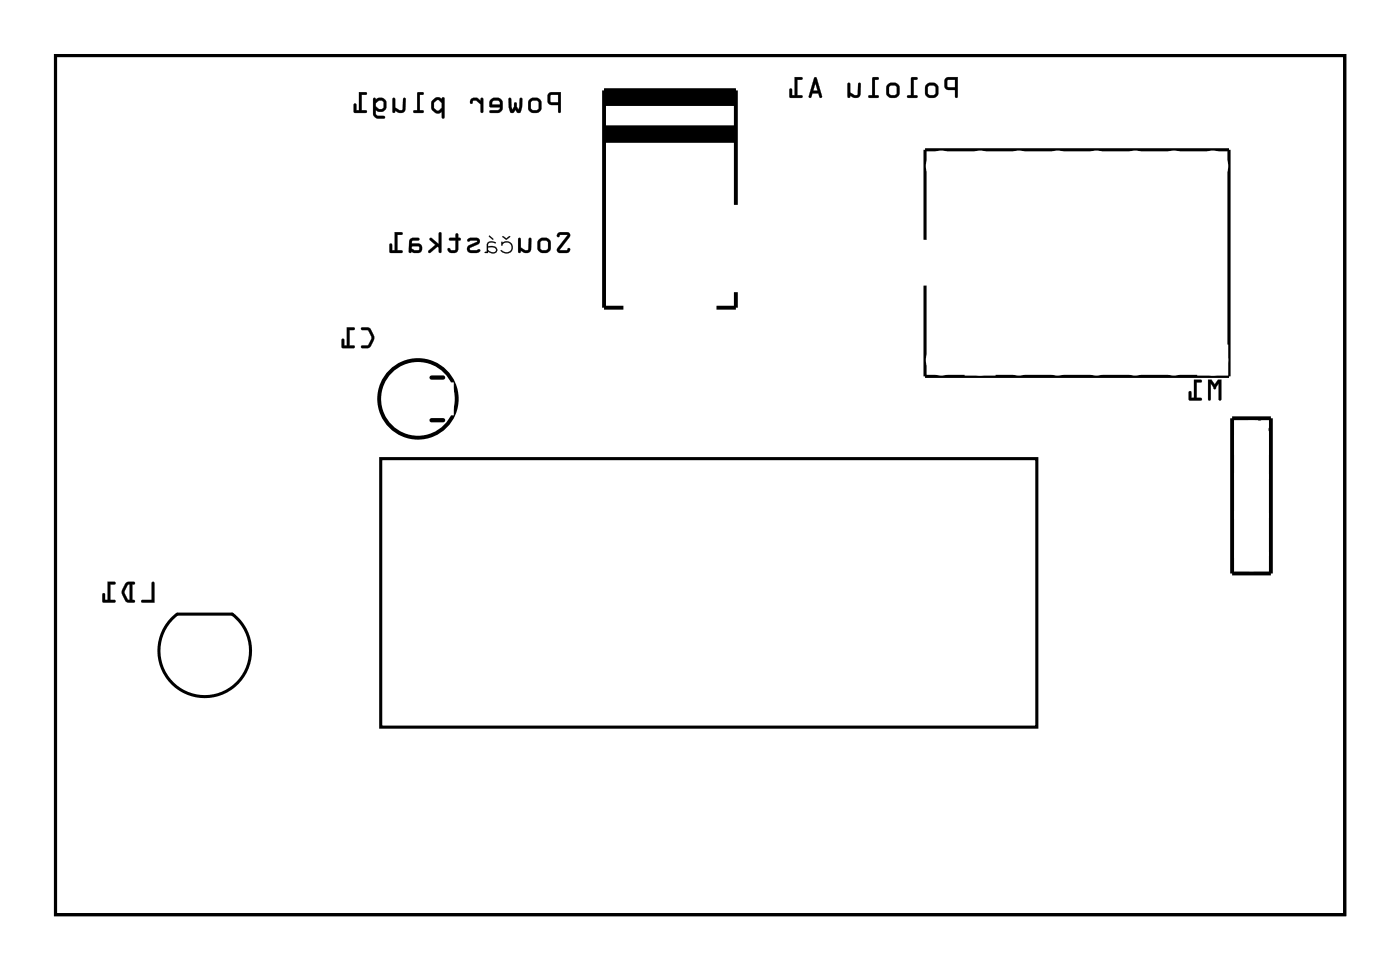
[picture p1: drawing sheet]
<svg xmlns="http://www.w3.org/2000/svg" width="92mm" height="63mm" viewBox="0 0 92 63" stroke-linecap="round" stroke-linejoin="round" font-family="sans-serif">
<path d="M3.6 3.6h84.5v56.3h-84.5zM60.6 15.7v-5.9h19.9v14.8h-19.9v-5.9M24.9 30h43v17.6h-43zM11.1 40.7l.5-.5h3.6a3 3 0 0 1 .6 4.2 3 3 0 0 1-4.3 .5 3 3 0 0 1-.4-4.2z" fill="none" stroke="#000" stroke-width=".2"/>
<g fill="#000">
<path d="M36 6.1l-.1 .2v.4l.1 .2h.6v.4l.1 .1v-1.4zM36.1 6.2h.5v.5h-.5zM34.5 6.9a.5 .5 0 0 0 1 0 .5 .5 0 0 0-1 0zM34.8 6.6h.4l.1 .1v.4l-.1 .1h-.3l-.1-.1zM33.3 6.4v.1a.95 .95 0 0 0 .2 .9h.1l.2-.2 .1 .2h.2a.95 .95 0 0 0 .1-.9v-.1l-.1 .1-.1 .7-.2-.5-.2 .5-.1-.7zM32.2 6.5l-.1 .2v.3l.7 .1-.2 .1h-.5v.2l.7-.1 .1-.2v-.5l-.3-.2h-.3zM32.3 6.6h.4l.1 .2h-.6zM30.9 6.5l-.1 .2a.1 .1 0 0 0 .1 .1 .1 .1 0 0 0 .1-.1l.2-.1 .3 .2v.5l.1 .1v-1h-.1v.2l-.2-.2zM28.3 6.6v.1a.54 .54 0 0 0 .4 .7l.2-.1 .1 .4h.1v-1.3a.09 .09 0 0 0-.1 0 .09 .09 0 0 0-.1 .1l-.2-.1zM28.5 6.7l.2-.2 .2 .2v.4l-.2 .1-.3-.1zM27.4 6.1l-.1 1.1h-.2v.1l.6 .1v-.2h-.2v-1h.2l.1-.1zM25.7 6.4v1h.2v-.2a.38 .38 0 0 0 .4 .2 .38 .38 0 0 0 .3-.3v-.7l-.2 .1v.6l-.1 .1-.4-.2v-.5zM24.5 6.4v1.2l.2 .1 .5 .1v-.2l-.5-.1-.1-.3 .3 .1 .3-.1 .1-.2v-.4l-.2-.2h-.3l-.2 .1v-.1zM24.7 6.7l.1-.1h.2l.1 .1v.4h-.1h-.2l-.2-.1zM23.5 6v1.2h-.2v-.4h-.1v.5l.8 .1v-.2h-.3v-1h.3v-.1z"/>
<path d="M35.9 6.1v.2v.4l.1 .2h.6v.4a.1 .1 0 0 0 .1 .1 .1 .1 0 0 0 .1-.1v-1.3h-.7zM36 6.1l.7-.1v1.4l-.1-.1v-.4l-.6-.1-.1-.1zM36.1 6.2h.5v.5h-.5zM36.1 6.2v.5h.5v-.5zM34.5 6.9a.51 .51 0 0 0 1 0 .51 .51 0 0 0-1 0zM34.5 6.9a.5 .5 0 0 1 1 0 .5 .5 0 0 1-1 0zM34.8 6.6h.3l.2 .1v.4l-.1 .1-.4-.1zM34.8 6.6v.5l.1 .1h.3l.1-.1v-.4l-.1-.1zM33.3 6.4v.6l.2 .4h.1l.2-.2 .1 .2h.2l.1-.9a.1 .1 0 0 0-.1-.1 .1 .1 0 0 0-.1 .1v.7l-.1-.4a.1 .1 0 0 0-.1-.1 .1 .1 0 0 0-.1 .1l-.1 .4-.1-.7zM33.3 6.4l.2 .1 .1 .7 .2-.5 .2 .5v-.7l.2-.1v.6l-.1 .4h-.2l-.1-.2-.2 .2-.2-.1-.1-.3zM32.1 6.5v.2v.3h.7l-.2 .2h-.4a.1 .1 0 0 0-.1 .1 .1 .1 0 0 0 .1 .1h.4l.2-.1 .1-.1v-.5l-.2-.3h-.4zM32.2 6.5l.1-.1h.3l.3 .2v.5l-.1 .2-.7 .1v-.2h.5l.2-.1v-.1h-.7v-.3zM32.3 6.6h.3l.2 .2h-.6zM32.3 6.6l-.1 .3h.6l-.1-.3zM30.9 6.5l-.1 .2a.11 .11 0 0 0 .1 .1 .11 .11 0 0 0 .1-.2h.2l.3 .2v.5a.1 .1 0 0 0 .1 .1 .1 .1 0 0 0 .1-.1v-.8a.1 .1 0 0 0-.1-.1 .1 .1 0 0 0-.1 .1v.1l-.2-.2zM30.9 6.5l.4-.1 .2 .2v-.2h.1v1l-.1-.1v-.5l-.3-.2h-.2l-.1 .2zM28.3 6.5l-.1 .3a.5 .5 0 0 0 .3 .6h.3l.1-.1v.4a.1 .1 0 0 0 .1 .1 .1 .1 0 0 0 .1-.1v-1.2a.1 .1 0 0 0-.1-.1 .1 .1 0 0 0-.1 .1l-.2-.1zM28.4 6.5l.3-.1 .3 .1v-.1h.1v1.4l-.1-.1v-.4l-.2 .1h-.2l-.3-.3v-.4zM28.5 6.7l.2-.1 .2 .2v.2l-.2 .2-.3-.1zM28.5 6.7l-.1 .4 .3 .2 .2-.2v-.4l-.2-.2zM27.3 6.1v1.1h-.1a.1 .1 0 0 0-.1 .1 .1 .1 0 0 0 .1 .1h.5a.1 .1 0 0 0 .1-.1 .1 .1 0 0 0-.1-.1h-.2v-1h.2a.1 .1 0 0 0 .1-.1 .1 .1 0 0 0-.1-.1zM27.4 6.1h.4l-.1 .1h-.2v1l.2 .1v.1l-.6-.1v-.1h.2zM25.7 6.4v.9a.1 .1 0 0 0 .1 .1 .11 .11 0 0 0 .1-.2 .39 .39 0 0 0 .7-.1v-.6a.09 .09 0 0 0-.1-.1 .09 .09 0 0 0-.1 .1v.6l-.2 .1-.3-.2v-.5zM25.7 6.4l.2 .1v.5l.4 .2 .1-.1v-.6l.2-.1v.7a.32 .32 0 0 1-.5 .2l-.2-.1-.1 .2-.1-.1zM24.5 6.4v1.2l.2 .2h.4a.1 .1 0 0 0 .1-.1 .1 .1 0 0 0-.1-.1h-.4l-.1-.4 .3 .1 .3-.1 .1-.2v-.4l-.2-.2h-.3l-.2 .1v-.1zM24.5 6.4a.2 .2 0 0 0 .4 0h.2l.2 .2v.5l-.3 .2-.4-.1v.3l.1 .1h.5v.2l-.5-.1-.2-.1zM24.7 6.7l.1-.1h.2l.1 .1v.3l-.3 .1-.2-.1zM24.6 6.7v.3l.2 .1 .2 .1 .1-.1v-.4l-.1-.1h-.2zM23.5 6v1.2h-.2l.1-.3a.1 .1 0 0 0-.1-.1 .1 .1 0 0 0-.1 .1v.5h.8a.1 .1 0 0 0 .1-.1 .1 .1 0 0 0-.1-.1h-.3v-1h.3a.1 .1 0 0 0 .1-.1 .1 .1 0 0 0-.1-.1zM23.5 6l.5 .1v.1h-.3v1h.3v.2l-.8-.1v-.5h.1v.4h.2z"/>
<path d="M36.6 15.3l-.1 .1v.1l.2-.1h.5l-.7 .8v.2l.2 .2 .5-.1 .1-.1v-.2l-.2 .2h-.4l.6-.9v-.2l-.1-.1zM35.1 16.1a.5 .5 0 0 0 1 0 .5 .5 0 0 0-1 0zM35.4 15.8l.4-.1 .1 .1v.5l-.1 .1h-.3l-.1-.1zM34 15.6v.9h.1v-.1a.38 .38 0 0 0 .4 .2 .38 .38 0 0 0 .3-.3v-.7h-.2v.7l-.1 .1-.4-.2v-.6zM32.9 15.8v.3a.34 .34 0 0 1 .5-.2 .34 .34 0 0 1 .1 .5 .34 .34 0 0 1-.6 0h-.1a.4 .4 0 0 0 .6 .1 .4 .4 0 0 0 .1-.5 .4 .4 0 0 0-.6-.1zM32.9 15.5l.3 .2 .2-.2-.2 .1zM32 15.9l-.1 .6h-.1l.2 .1v-.1a.33 .33 0 0 0 .3 .1 .33 .33 0 0 0 .3-.2 .49 .49 0 0 0-.6-.3 .31 .31 0 0 1 .5-.2 .31 .31 0 0 0-.5 0zM32 16.2a.3 .3 0 0 1 .3 0 .3 .3 0 0 1 .2 .3h-.4l-.1-.1zM32 15.4l.3 .3zM30.6 15.7a.12 .12 0 0 0 .1 .1 .12 .12 0 0 0 .1-.1l.5 .1-.5 .2a.27 .27 0 0 0-.2 .3 .27 .27 0 0 0 .3 .3l.5-.1v-.2l-.2 .1-.4-.1v-.1l.5-.2a.22 .22 0 0 0 .1-.3 .22 .22 0 0 0-.2-.1h-.4zM29.4 15.6l.1 .1h.3v.6l-.2 .1-.2-.2-.1 .1a.35 .35 0 0 0 .4 .3 .35 .35 0 0 0 .3-.3v-.6h.2l-.2-.1v-.3h-.2v.3zM28.2 15.6v.1l.3 .3-.4 .4v.1h.1l.5-.4v.1l.1 .3h.1v-1.3l-.2 .1v.7l-.4-.4zM26.9 15.6l-.1 .9 .6 .1a.31 .31 0 0 0 .3-.3 .31 .31 0 0 0-.3-.4l-.4 .1v-.1v-.1l.4-.1v-.1zM27 16.1h.4l.1 .2-.3 .1-.2-.1zM25.9 15.2v1.2h-.2v-.4l-.1-.1-.1 .6 .8 .1v-.2h-.3v-1h.3l.1-.1z"/>
<path d="M36.5 15.3v.1a.13 .13 0 0 0 .1 .1 .13 .13 0 0 0 .1-.1h.5l-.7 .8a.21 .21 0 0 0 0 .3 .21 .21 0 0 0 .2 .1h.5l.2-.3a.13 .13 0 0 0-.2-.1 .13 .13 0 0 0-.1 .2h-.4l.6-.9a.21 .21 0 0 0-.1-.3zM36.6 15.3l.6-.1a.2 .2 0 0 1 .1 .3l-.6 .9h.4l.2-.1v.2h-.7l-.1-.2 .7-.9h-.5l-.2 .1zM35.1 16.1a.51 .51 0 0 0 1 0 .51 .51 0 0 0-1 0zM35.1 16.1a.5 .5 0 0 1 1 0 .5 .5 0 0 1-1 0zM35.4 15.8h.4h.1v.5l-.1 .1-.4-.1zM35.4 15.8v.5l.1 .1h.3l.1-.1v-.5l-.1-.1zM34 15.6l-.1 .9a.11 .11 0 0 0 .2 .1 .1 .1 0 0 0 0-.2 .39 .39 0 0 0 .7-.1v-.6a.09 .09 0 0 0-.1-.1 .09 .09 0 0 0-.1 .1v.6l-.2 .1-.3-.2v-.6zM34 15.6h.1v.6l.4 .2 .1-.1 .1-.7h.1v.7a.32 .32 0 0 1-.5 .2l-.2-.1v.1h-.1zM32.8 15.8v.3l.1-.1a.33 .33 0 0 1 .5 0 .33 .33 0 0 1 0 .4 .33 .33 0 0 1-.5 0h-.1l.1 .1a.42 .42 0 0 0 .6 0 .42 .42 0 0 0 0-.6 .42 .42 0 0 0-.6 0zM32.9 15.8v.1a.4 .4 0 0 1 .6 .1 .4 .4 0 0 1-.1 .5 .4 .4 0 0 1-.6-.1h.1a.34 .34 0 0 0 .5 .1 .34 .34 0 0 0 0-.5 .34 .34 0 0 0-.5 0h-.1zM32.9 15.5l.3 .2 .2-.2v-.1l-.2 .2zM32.9 15.5l.3 .1 .2-.1-.2 .2zM32 15.9l-.1 .1v.5h-.2l.3 .1v-.1a.34 .34 0 0 0 .3 .1 .34 .34 0 0 0 .3-.2 .48 .48 0 0 0-.6-.3 .3 .3 0 0 1 .5-.2l-.2-.1zM32 15.9l.3-.1 .2 .1h-.1a.25 .25 0 0 0-.3-.1 .25 .25 0 0 0-.1 .3 .34 .34 0 0 1 .4 0 .34 .34 0 0 1 .1 .4 .42 .42 0 0 1-.5-.1v.2l-.2-.1h.1zM32 16.2a.29 .29 0 0 1 .3 0 .29 .29 0 0 1 .1 .3h-.3l-.1-.1zM32 16.2a.27 .27 0 0 0 .2 .3 .27 .27 0 0 0 .3-.2l-.2-.1zM32 15.4l.3 .3zM32 15.4l.3 .3zM30.6 15.7a.12 .12 0 0 0 .1 .1 .12 .12 0 0 0 .1 0h.5l-.6 .2a.28 .28 0 0 0-.1 .4 .28 .28 0 0 0 .3 .2l.5-.1a.12 .12 0 0 0 0-.2 .12 .12 0 0 0-.2 .1h-.4v-.1l.6-.4v-.2l-.1-.1a.71 .71 0 0 0-.7 .1zM30.6 15.7l.2-.1h.4a.22 .22 0 0 1 .2 .2 .22 .22 0 0 1-.1 .2l-.5 .2v.1l.4 .1 .2-.1v.2l-.2 .1-.4-.1-.2-.1v-.3l.7-.3-.5-.1a.09 .09 0 0 1-.1 .1 .09 .09 0 0 1-.1-.1zM29.4 15.6l.1 .1h.3v.6l-.2 .1-.2-.2-.1 .1a.21 .21 0 0 0 .1 .2 .21 .21 0 0 0 .2 .1h.3l.1-.2v-.7l.1 .1a.1 .1 0 0 0 .1-.1 .1 .1 0 0 0-.1-.1h-.1v-.2a.1 .1 0 0 0-.1-.1 .1 .1 0 0 0-.1 .1v.2zM29.4 15.6h.5v-.3h.1v.3l.2 .1h-.2v.6a.37 .37 0 0 1-.3 .3 .37 .37 0 0 1-.4-.3l.1-.1 .2 .2h.2l.1-.1v-.6h-.4zM28.2 15.6v.1l.3 .3-.4 .4a.1 .1 0 0 0 0 .1 .1 .1 0 0 0 .1 0l.5-.4v.1v.3a.1 .1 0 0 0 .1 .1 .1 .1 0 0 0 .1-.1v-1.2a.1 .1 0 0 0-.1-.1 .1 .1 0 0 0-.1 .1v.7l-.4-.4zM28.2 15.6h.1l.5 .4v-.7l.1-.1v1.3h-.1v-.3l-.1-.1-.5 .4h-.1v-.1l.4-.4-.3-.3zM26.9 15.6l-.1 .9a.09 .09 0 0 0 .1 .1 .09 .09 0 0 0 .1-.1l.4 .1a.32 .32 0 0 0 .3-.3 .32 .32 0 0 0-.3-.4h-.4v-.1h.4a.1 .1 0 0 0 .1-.1 .1 .1 0 0 0-.1-.1zM26.9 15.7l.5-.1v.1h-.4v.2v.1l.4-.1a.31 .31 0 0 1 .2 .4 .31 .31 0 0 1-.2 .3l-.6-.1zM27 16.1h.4l.1 .2-.3 .1-.2-.1zM27 16.1v.2l.2 .1 .3-.1-.1-.2zM25.9 15.2v1.2h-.2v-.4a.1 .1 0 0 0-.1-.1 .1 .1 0 0 0-.1 .1v.5l.8 .1a.1 .1 0 0 0 .1-.1 .1 .1 0 0 0-.1-.1h-.3v-1h.3a.1 .1 0 0 0 .1-.1 .1 .1 0 0 0-.1-.1zM25.9 15.2l.5 .1-.1 .1h-.3v1h.3v.1h-.8l.1-.5h.1v.4h.2z"/>
<path d="M62 5.1l-.1 .2v.4l.1 .2h.6v.5h.1v-1.4zM62.1 5.3l.5-.1v.5h-.5zM60.5 5.9a.5 .5 0 0 0 1 0 .5 .5 0 0 0-1 0zM60.8 5.6h.4l.1 .1v.4l-.1 .1h-.3l-.1-.1zM59.7 5.1v1.1h-.2l-.1 .2h.7v-.1l-.2-.1v-1h.2v-.1zM58 5.9a.5 .5 0 0 0 1 0 .5 .5 0 0 0-1 0zM58.3 5.6h.3l.2 .1v.4l-.1 .1h-.3l-.2-.1zM57.2 5.1l-.1 1.1h-.2v.2h.6l.1-.1-.3-.1v-1h.2l.1-.1zM55.6 5.4v1h.1v-.1a.38 .38 0 0 0 .4 .1 .38 .38 0 0 0 .3-.2v-.8l-.2 .1v.7h-.1l-.4-.1v-.6zM53.4 5.1l-.4 1.3h.1l.1-.3h.4l.1 .3h.1l.1-.1-.4-1.2zM53.4 5.5l.2 .4h-.3zM52.1 5v1.2h-.2v-.4h-.1l-.1 .6h.8v-.2h-.3v-1h.3l.1-.1z"/>
<path d="M61.9 5.1v.2v.4l.1 .2h.6v.4a.1 .1 0 0 0 .1 .1 .1 .1 0 0 0 .1-.1v-1.3h-.7zM62 5.1l.7-.1v1.4h-.1v-.5h-.6l-.1-.2zM62.1 5.3l.5-.1v.5h-.5zM62.1 5.2v.5h.5v-.5zM60.5 5.9a.51 .51 0 0 0 1 0 .51 .51 0 0 0-1 0zM60.5 5.9a.5 .5 0 0 1 1 0 .5 .5 0 0 1-1 0zM60.8 5.6h.4l.1 .1v.4l-.1 .1h-.4zM60.8 5.6v.5l.1 .1h.3l.1-.1v-.4l-.1-.1zM59.7 5.1v1.1h-.2a.1 .1 0 0 0-.1 .1 .1 .1 0 0 0 .1 .1h.5a.1 .1 0 0 0 .1-.1 .1 .1 0 0 0-.1-.1h-.1v-1h.1a.1 .1 0 0 0 .1-.1 .1 .1 0 0 0-.1-.1zM59.7 5.1h.4v.1h-.2v1l.2 .1v.1h-.7l.1-.2h.2zM58 5.9a.51 .51 0 0 0 1 0 .51 .51 0 0 0-1 0zM58 5.9a.5 .5 0 0 1 1 0 .5 .5 0 0 1-1 0zM58.3 5.6h.3l.1 .1v.4v.1h-.4zM58.3 5.6l-.1 .5 .2 .1h.3l.1-.1v-.4l-.2-.1zM57.2 5.1l-.1 1.1h-.1a.1 .1 0 0 0-.1 .1 .1 .1 0 0 0 .1 .1h.5a.1 .1 0 0 0 .1-.1 .1 .1 0 0 0-.1-.1h-.2v-1h.2a.1 .1 0 0 0 .1-.1 .1 .1 0 0 0-.1-.1zM57.2 5.1h.4l-.1 .1h-.2v1l.2 .1v.1h-.6v-.2h.3zM55.5 5.4v.9a.1 .1 0 0 0 .1 .1 .1 .1 0 0 0 .1-.1 .39 .39 0 0 0 .7-.1v-.7a.09 .09 0 0 0-.1-.1 .09 .09 0 0 0-.1 .1v.7h-.2l-.3-.1v-.6zM55.6 5.5h.1v.6l.4 .1h.1v-.7h.2v.7a.32 .32 0 0 1-.5 .2l-.2-.2-.1 .2h-.1zM53.4 5.1l-.4 1.3h.1l.1-.3h.4l.1 .3h.1l.1-.1-.4-1.2zM53.4 5.1h.1l.4 1.2-.1 .1-.1-.1-.1-.2h-.4l-.1 .3-.1-.1zM53.4 5.5l.2 .4h-.3zM53.4 5.4l-.1 .5h.3zM52.1 5v1.2h-.2v-.3a.1 .1 0 0 0-.1-.1 .1 .1 0 0 0-.1 .1v.5h.8a.1 .1 0 0 0 .1-.1 .1 .1 0 0 0-.1-.1h-.3v-1h.3a.1 .1 0 0 0 .1-.1 .1 .1 0 0 0-.1-.1zM52.1 5l.5 .1-.1 .1h-.3v1h.3v.2h-.8l.1-.6h.1v.4h.2z"/>
<path d="M3.6 3.6v56.3h84.5v-56.3zM3.6 3.6h84.5v56.3h-84.5z"/>
<path d="M10 38.1l-.1 1.2h-.6v.1h.8v-1.2zM8.2 38.2a.81 .81 0 0 0 0 1.2h.6l-.1-.1v-1l.1-.1v-.1h-.4zM8.4 38.3h.1v1l-.1-.1-.2-.4zM7.1 38.1v1.2h-.2v-.4l-.1-.1-.1 .6h.8v-.1h-.3v-1h.3l.1-.2z"/>
<path d="M10 38.1l-.1 1.2h-.6a.1 .1 0 0 0-.1 .1 .1 .1 0 0 0 .1 .1h.8v-1.3zM10 38.1l.1 .1v1.2h-.8v-.1h.6zM8.2 38.2l-.2 .5v.3l.3 .4 .5 .1a.1 .1 0 0 0 .1-.1 .1 .1 0 0 0-.1-.1h-.1v-1h.1a.1 .1 0 0 0 .1-.1 .1 .1 0 0 0-.1-.1zM8.2 38.2l.2-.1h.4v.1l-.1 .1v1h.1v.1h-.5l-.3-.5v-.3zM8.4 38.3h.1v1l-.1-.1-.2-.4zM8.4 38.3l-.3 .5 .2 .4 .2 .1v-1zM7 38.1l.1 1.2h-.2v-.4a.1 .1 0 0 0-.1-.1 .1 .1 0 0 0-.1 .1v.5l.8 .1a.1 .1 0 0 0 .1-.1 .1 .1 0 0 0-.1-.1h-.3v-1h.3a.1 .1 0 0 0 .1-.1 .1 .1 0 0 0-.1-.1zM7.1 38.1h.5l-.1 .1-.3 .1v1h.3v.1h-.8l.1-.6 .1 .1v.4h.2z"/>
<path d="M23.7 21.5v.1h.4l.2 .5-.2 .5h-.4v.1v.1a.6 .6 0 0 0 .8-.6v-.3l-.2-.4-.2-.1zM22.7 21.4v1.2h-.1l-.1-.4h-.1v.5l.8 .1v-.2h-.3v-1h.3v-.1z"/>
<path d="M23.7 21.5v.1h.4l.2 .5-.2 .5h-.4a.1 .1 0 0 0-.1 .1 .1 .1 0 0 0 .1 .1l.6-.1 .2-.6-.3-.6zM23.7 21.5h.5l.3 .4a.83 .83 0 0 1-.4 .9h-.4v-.1v-.1h.4l.2-.4v-.2l-.2-.4h-.4zM22.7 21.4v1.2h-.1v-.3a.1 .1 0 0 0-.1-.1 .1 .1 0 0 0-.1 .1v.5h.8a.1 .1 0 0 0 .1-.1 .1 .1 0 0 0-.1-.1h-.3v-1h.3a.1 .1 0 0 0 .1-.1 .1 .1 0 0 0-.1-.1zM22.7 21.4l.5 .1v.1h-.3v1h.3v.2l-.8-.1v-.5h.1v.4h.2z"/>
<path d="M79.1 24.9l.1 1.3 .1-.1v-1l.2 .2a.11 .11 0 0 0 .1 .2 .11 .11 0 0 0 .1-.2l.1-.2v1l.2 .1v-1.3h-.2l-.2 .3-.2-.3zM78.2 24.9v1.1h-.1l-.1-.3-.1-.1v.6h.8v-.1l-.3-.1v-1h.3v-.1z"/>
<path d="M79.1 24.9v1.2a.1 .1 0 0 0 .1 .1 .1 .1 0 0 0 .1-.1v-1l.2 .2a.11 .11 0 0 0 .1 .2 .11 .11 0 0 0 .1-.2l.1-.2v1a.1 .1 0 0 0 .1 .1 .1 .1 0 0 0 .1-.1v-1.2h-.2l-.2 .3-.2-.3zM79.1 24.9h.3l.2 .3 .2-.3h.2v1.3l-.2-.1v-1l-.2 .4-.3-.4v1v.1h-.1zM78.2 24.9v1.1h-.1v-.3a.1 .1 0 0 0-.1-.1 .1 .1 0 0 0-.1 .1v.5h.8a.1 .1 0 0 0 .1-.1 .1 .1 0 0 0-.1-.1h-.3v-1h.3a.1 .1 0 0 0 .1-.1 .1 .1 0 0 0-.1 0zM78.2 24.9h.5v.1h-.3v1.1h.3v.1h-.8v-.6l.1 .1v.4h.2z"/>
</g>
<g fill="none" stroke="#000" stroke-width=".25">
<path d="M39.6 6h8.6M39.6 6.2h8.6M39.6 6.3h8.6M39.6 6.4h8.6M39.6 6.6h8.6M39.6 6.7h8.6M39.6 6.8h8.6M39.6 9.2h8.6M39.6 9.1h8.6M39.6 9h8.6M39.6 8.8h8.6M39.6 8.7h8.6"/>
<path d="M39.6 8.6h8.6M39.6 8.5h8.6M39.6 8.3h8.6M48.2 13.4v-7.5h-8.6v14.2h1.2M48.2 19.1v1h-1.3M80.7 27.4h2.6v10.1h-2.6z"/>
<circle cx="27.4" cy="26.1" r="2.54"/>
</g>
<path d="M82.4 27.4l.9 .9" fill="none" stroke="#000" stroke-width=".13"/>
<path d="M28.3 24.7h.7M28.3 27.5h.7" fill="none" stroke="#000" stroke-width=".28"/>
<path d="M81.3 27.9h1.4v1.5h-1.4z" fill="#fff"/>
<path d="M81.3 27.9h1.4v1.5h-1.4z" fill="none" stroke="#fff" stroke-width=".76" stroke-linecap="butt"/>
<circle cx="82" cy="28.7" r=".74" fill="#fff"/>
<circle cx="82" cy="28.7" r=".74" fill="none" stroke="#fff" stroke-width=".76" stroke-linecap="butt"/>
<circle cx="82" cy="31.2" r=".74" fill="#fff"/>
<circle cx="82" cy="31.2" r=".74" fill="none" stroke="#fff" stroke-width=".76" stroke-linecap="butt"/>
<circle cx="82" cy="33.7" r=".74" fill="#fff"/>
<circle cx="82" cy="33.7" r=".74" fill="none" stroke="#fff" stroke-width=".76" stroke-linecap="butt"/>
<circle cx="82" cy="36.3" r=".74" fill="#fff"/>
<circle cx="82" cy="36.3" r=".74" fill="none" stroke="#fff" stroke-width=".76" stroke-linecap="butt"/>
<path d="M78.8 22.9h1.3v1.3h-1.3z" fill="#fff"/>
<path d="M78.8 22.9h1.3v1.3h-1.3z" fill="none" stroke="#fff" stroke-width=".76" stroke-linecap="butt"/>
<path d="M63.6 22.9h1.2v1.3h-1.2z" fill="#fff"/>
<path d="M63.6 22.9h1.2v1.3h-1.2z" fill="none" stroke="#fff" stroke-width=".76" stroke-linecap="butt"/>
<circle cx="61.7" cy="10.9" r=".64" fill="#fff"/>
<circle cx="61.7" cy="10.9" r=".64" fill="none" stroke="#fff" stroke-width=".76" stroke-linecap="butt"/>
<circle cx="61.7" cy="23.6" r=".64" fill="#fff"/>
<circle cx="61.7" cy="23.6" r=".64" fill="none" stroke="#fff" stroke-width=".76" stroke-linecap="butt"/>
<circle cx="64.2" cy="10.9" r=".64" fill="#fff"/>
<circle cx="64.2" cy="10.9" r=".64" fill="none" stroke="#fff" stroke-width=".76" stroke-linecap="butt"/>
<circle cx="64.2" cy="23.6" r=".64" fill="#fff"/>
<circle cx="64.2" cy="23.6" r=".64" fill="none" stroke="#fff" stroke-width=".76" stroke-linecap="butt"/>
<circle cx="66.8" cy="10.9" r=".64" fill="#fff"/>
<circle cx="66.8" cy="10.9" r=".64" fill="none" stroke="#fff" stroke-width=".76" stroke-linecap="butt"/>
<circle cx="66.8" cy="23.6" r=".64" fill="#fff"/>
<circle cx="66.8" cy="23.6" r=".64" fill="none" stroke="#fff" stroke-width=".76" stroke-linecap="butt"/>
<circle cx="69.3" cy="10.9" r=".64" fill="#fff"/>
<circle cx="69.3" cy="10.9" r=".64" fill="none" stroke="#fff" stroke-width=".76" stroke-linecap="butt"/>
<circle cx="69.3" cy="23.6" r=".64" fill="#fff"/>
<circle cx="69.3" cy="23.6" r=".64" fill="none" stroke="#fff" stroke-width=".76" stroke-linecap="butt"/>
<circle cx="71.8" cy="10.9" r=".64" fill="#fff"/>
<circle cx="71.8" cy="10.9" r=".64" fill="none" stroke="#fff" stroke-width=".76" stroke-linecap="butt"/>
<circle cx="71.8" cy="23.6" r=".64" fill="#fff"/>
<circle cx="71.8" cy="23.6" r=".64" fill="none" stroke="#fff" stroke-width=".76" stroke-linecap="butt"/>
<circle cx="74.4" cy="10.9" r=".64" fill="#fff"/>
<circle cx="74.4" cy="10.9" r=".64" fill="none" stroke="#fff" stroke-width=".76" stroke-linecap="butt"/>
<circle cx="74.4" cy="23.6" r=".64" fill="#fff"/>
<circle cx="74.4" cy="23.6" r=".64" fill="none" stroke="#fff" stroke-width=".76" stroke-linecap="butt"/>
<circle cx="76.9" cy="10.9" r=".64" fill="#fff"/>
<circle cx="76.9" cy="10.9" r=".64" fill="none" stroke="#fff" stroke-width=".76" stroke-linecap="butt"/>
<circle cx="76.9" cy="23.6" r=".64" fill="#fff"/>
<circle cx="76.9" cy="23.6" r=".64" fill="none" stroke="#fff" stroke-width=".76" stroke-linecap="butt"/>
<circle cx="79.5" cy="10.9" r=".64" fill="#fff"/>
<circle cx="79.5" cy="10.9" r=".64" fill="none" stroke="#fff" stroke-width=".76" stroke-linecap="butt"/>
<circle cx="79.5" cy="23.6" r=".64" fill="#fff"/>
<circle cx="79.5" cy="23.6" r=".64" fill="none" stroke="#fff" stroke-width=".76" stroke-linecap="butt"/>
<circle cx="28.7" cy="31.2" r=".67" fill="#fff"/>
<circle cx="28.7" cy="31.2" r=".67" fill="none" stroke="#fff" stroke-width=".69" stroke-linecap="butt"/>
<path d="M28 30.5h1.3v1.4h-1.3z" fill="#fff"/>
<path d="M28 30.5h1.3v1.4h-1.3z" fill="none" stroke="#fff" stroke-width=".69" stroke-linecap="butt"/>
<circle cx="31.2" cy="31.2" r=".67" fill="#fff"/>
<circle cx="31.2" cy="31.2" r=".67" fill="none" stroke="#fff" stroke-width=".69" stroke-linecap="butt"/>
<circle cx="33.7" cy="31.2" r=".67" fill="#fff"/>
<circle cx="33.7" cy="31.2" r=".67" fill="none" stroke="#fff" stroke-width=".69" stroke-linecap="butt"/>
<circle cx="36.3" cy="31.2" r=".67" fill="#fff"/>
<circle cx="36.3" cy="31.2" r=".67" fill="none" stroke="#fff" stroke-width=".69" stroke-linecap="butt"/>
<circle cx="38.8" cy="31.2" r=".67" fill="#fff"/>
<circle cx="38.8" cy="31.2" r=".67" fill="none" stroke="#fff" stroke-width=".69" stroke-linecap="butt"/>
<circle cx="41.4" cy="31.2" r=".67" fill="#fff"/>
<circle cx="41.4" cy="31.2" r=".67" fill="none" stroke="#fff" stroke-width=".69" stroke-linecap="butt"/>
<circle cx="43.9" cy="31.2" r=".67" fill="#fff"/>
<circle cx="43.9" cy="31.2" r=".67" fill="none" stroke="#fff" stroke-width=".69" stroke-linecap="butt"/>
<circle cx="46.4" cy="31.2" r=".67" fill="#fff"/>
<circle cx="46.4" cy="31.2" r=".67" fill="none" stroke="#fff" stroke-width=".69" stroke-linecap="butt"/>
<circle cx="49" cy="31.2" r=".67" fill="#fff"/>
<circle cx="49" cy="31.2" r=".67" fill="none" stroke="#fff" stroke-width=".69" stroke-linecap="butt"/>
<circle cx="51.5" cy="31.2" r=".67" fill="#fff"/>
<circle cx="51.5" cy="31.2" r=".67" fill="none" stroke="#fff" stroke-width=".69" stroke-linecap="butt"/>
<circle cx="54.1" cy="31.2" r=".67" fill="#fff"/>
<circle cx="54.1" cy="31.2" r=".67" fill="none" stroke="#fff" stroke-width=".69" stroke-linecap="butt"/>
<circle cx="56.6" cy="31.2" r=".67" fill="#fff"/>
<circle cx="56.6" cy="31.2" r=".67" fill="none" stroke="#fff" stroke-width=".69" stroke-linecap="butt"/>
<circle cx="59.1" cy="31.2" r=".67" fill="#fff"/>
<circle cx="59.1" cy="31.2" r=".67" fill="none" stroke="#fff" stroke-width=".69" stroke-linecap="butt"/>
<circle cx="61.7" cy="31.2" r=".67" fill="#fff"/>
<circle cx="61.7" cy="31.2" r=".67" fill="none" stroke="#fff" stroke-width=".69" stroke-linecap="butt"/>
<circle cx="64.2" cy="31.2" r=".67" fill="#fff"/>
<circle cx="64.2" cy="31.2" r=".67" fill="none" stroke="#fff" stroke-width=".69" stroke-linecap="butt"/>
<circle cx="28.7" cy="46.4" r=".67" fill="#fff"/>
<circle cx="28.7" cy="46.4" r=".67" fill="none" stroke="#fff" stroke-width=".69" stroke-linecap="butt"/>
<circle cx="31.2" cy="46.4" r=".67" fill="#fff"/>
<circle cx="31.2" cy="46.4" r=".67" fill="none" stroke="#fff" stroke-width=".69" stroke-linecap="butt"/>
<circle cx="33.7" cy="46.4" r=".67" fill="#fff"/>
<circle cx="33.7" cy="46.4" r=".67" fill="none" stroke="#fff" stroke-width=".69" stroke-linecap="butt"/>
<circle cx="36.3" cy="46.4" r=".67" fill="#fff"/>
<circle cx="36.3" cy="46.4" r=".67" fill="none" stroke="#fff" stroke-width=".69" stroke-linecap="butt"/>
<circle cx="38.8" cy="46.4" r=".67" fill="#fff"/>
<circle cx="38.8" cy="46.4" r=".67" fill="none" stroke="#fff" stroke-width=".69" stroke-linecap="butt"/>
<circle cx="41.4" cy="46.4" r=".67" fill="#fff"/>
<circle cx="41.4" cy="46.4" r=".67" fill="none" stroke="#fff" stroke-width=".69" stroke-linecap="butt"/>
<circle cx="43.9" cy="46.4" r=".67" fill="#fff"/>
<circle cx="43.9" cy="46.4" r=".67" fill="none" stroke="#fff" stroke-width=".69" stroke-linecap="butt"/>
<circle cx="46.4" cy="46.4" r=".67" fill="#fff"/>
<circle cx="46.4" cy="46.4" r=".67" fill="none" stroke="#fff" stroke-width=".69" stroke-linecap="butt"/>
<circle cx="49" cy="46.4" r=".67" fill="#fff"/>
<circle cx="49" cy="46.4" r=".67" fill="none" stroke="#fff" stroke-width=".69" stroke-linecap="butt"/>
<circle cx="51.5" cy="46.4" r=".67" fill="#fff"/>
<circle cx="51.5" cy="46.4" r=".67" fill="none" stroke="#fff" stroke-width=".69" stroke-linecap="butt"/>
<circle cx="54.1" cy="46.4" r=".67" fill="#fff"/>
<circle cx="54.1" cy="46.4" r=".67" fill="none" stroke="#fff" stroke-width=".69" stroke-linecap="butt"/>
<circle cx="56.6" cy="46.4" r=".67" fill="#fff"/>
<circle cx="56.6" cy="46.4" r=".67" fill="none" stroke="#fff" stroke-width=".69" stroke-linecap="butt"/>
<circle cx="59.1" cy="46.4" r=".67" fill="#fff"/>
<circle cx="59.1" cy="46.4" r=".67" fill="none" stroke="#fff" stroke-width=".69" stroke-linecap="butt"/>
<circle cx="61.7" cy="46.4" r=".67" fill="#fff"/>
<circle cx="61.7" cy="46.4" r=".67" fill="none" stroke="#fff" stroke-width=".69" stroke-linecap="butt"/>
<circle cx="64.2" cy="46.4" r=".67" fill="#fff"/>
<circle cx="64.2" cy="46.4" r=".67" fill="none" stroke="#fff" stroke-width=".69" stroke-linecap="butt"/>
<circle cx="43.9" cy="19.5" r="1.52" fill="#fff"/>
<circle cx="43.9" cy="19.5" r="1.52" fill="none" stroke="#fff" stroke-width=".76" stroke-linecap="butt"/>
<circle cx="43.9" cy="13.4" r="1.52" fill="#fff"/>
<circle cx="43.9" cy="13.4" r="1.52" fill="none" stroke="#fff" stroke-width=".76" stroke-linecap="butt"/>
<circle cx="48.7" cy="16.5" r="1.52" fill="#fff"/>
<circle cx="48.7" cy="16.5" r="1.52" fill="none" stroke="#fff" stroke-width=".76" stroke-linecap="butt"/>
<circle cx="13.4" cy="43.9" r=".6" fill="#fff"/>
<circle cx="13.4" cy="43.9" r=".6" fill="none" stroke="#fff" stroke-width=".65" stroke-linecap="butt"/>
<path d="M12.8 43.3h1.2v1.2h-1.2z" fill="#fff"/>
<path d="M12.8 43.3h1.2v1.2h-1.2z" fill="none" stroke="#fff" stroke-width=".65" stroke-linecap="butt"/>
<circle cx="13.4" cy="41.4" r=".6" fill="#fff"/>
<circle cx="13.4" cy="41.4" r=".6" fill="none" stroke="#fff" stroke-width=".65" stroke-linecap="butt"/>
<path d="M28 25.4h1.4v1.4h-1.4z" fill="#fff"/>
<path d="M28 25.4h1.4v1.4h-1.4z" fill="none" stroke="#fff" stroke-width=".76" stroke-linecap="butt"/>
<circle cx="28.7" cy="26.1" r=".7" fill="#fff"/>
<circle cx="28.7" cy="26.1" r=".7" fill="none" stroke="#fff" stroke-width=".76" stroke-linecap="butt"/>
<circle cx="26.1" cy="26.1" r=".7" fill="#fff"/>
<circle cx="26.1" cy="26.1" r=".7" fill="none" stroke="#fff" stroke-width=".76" stroke-linecap="butt"/>
</svg>
